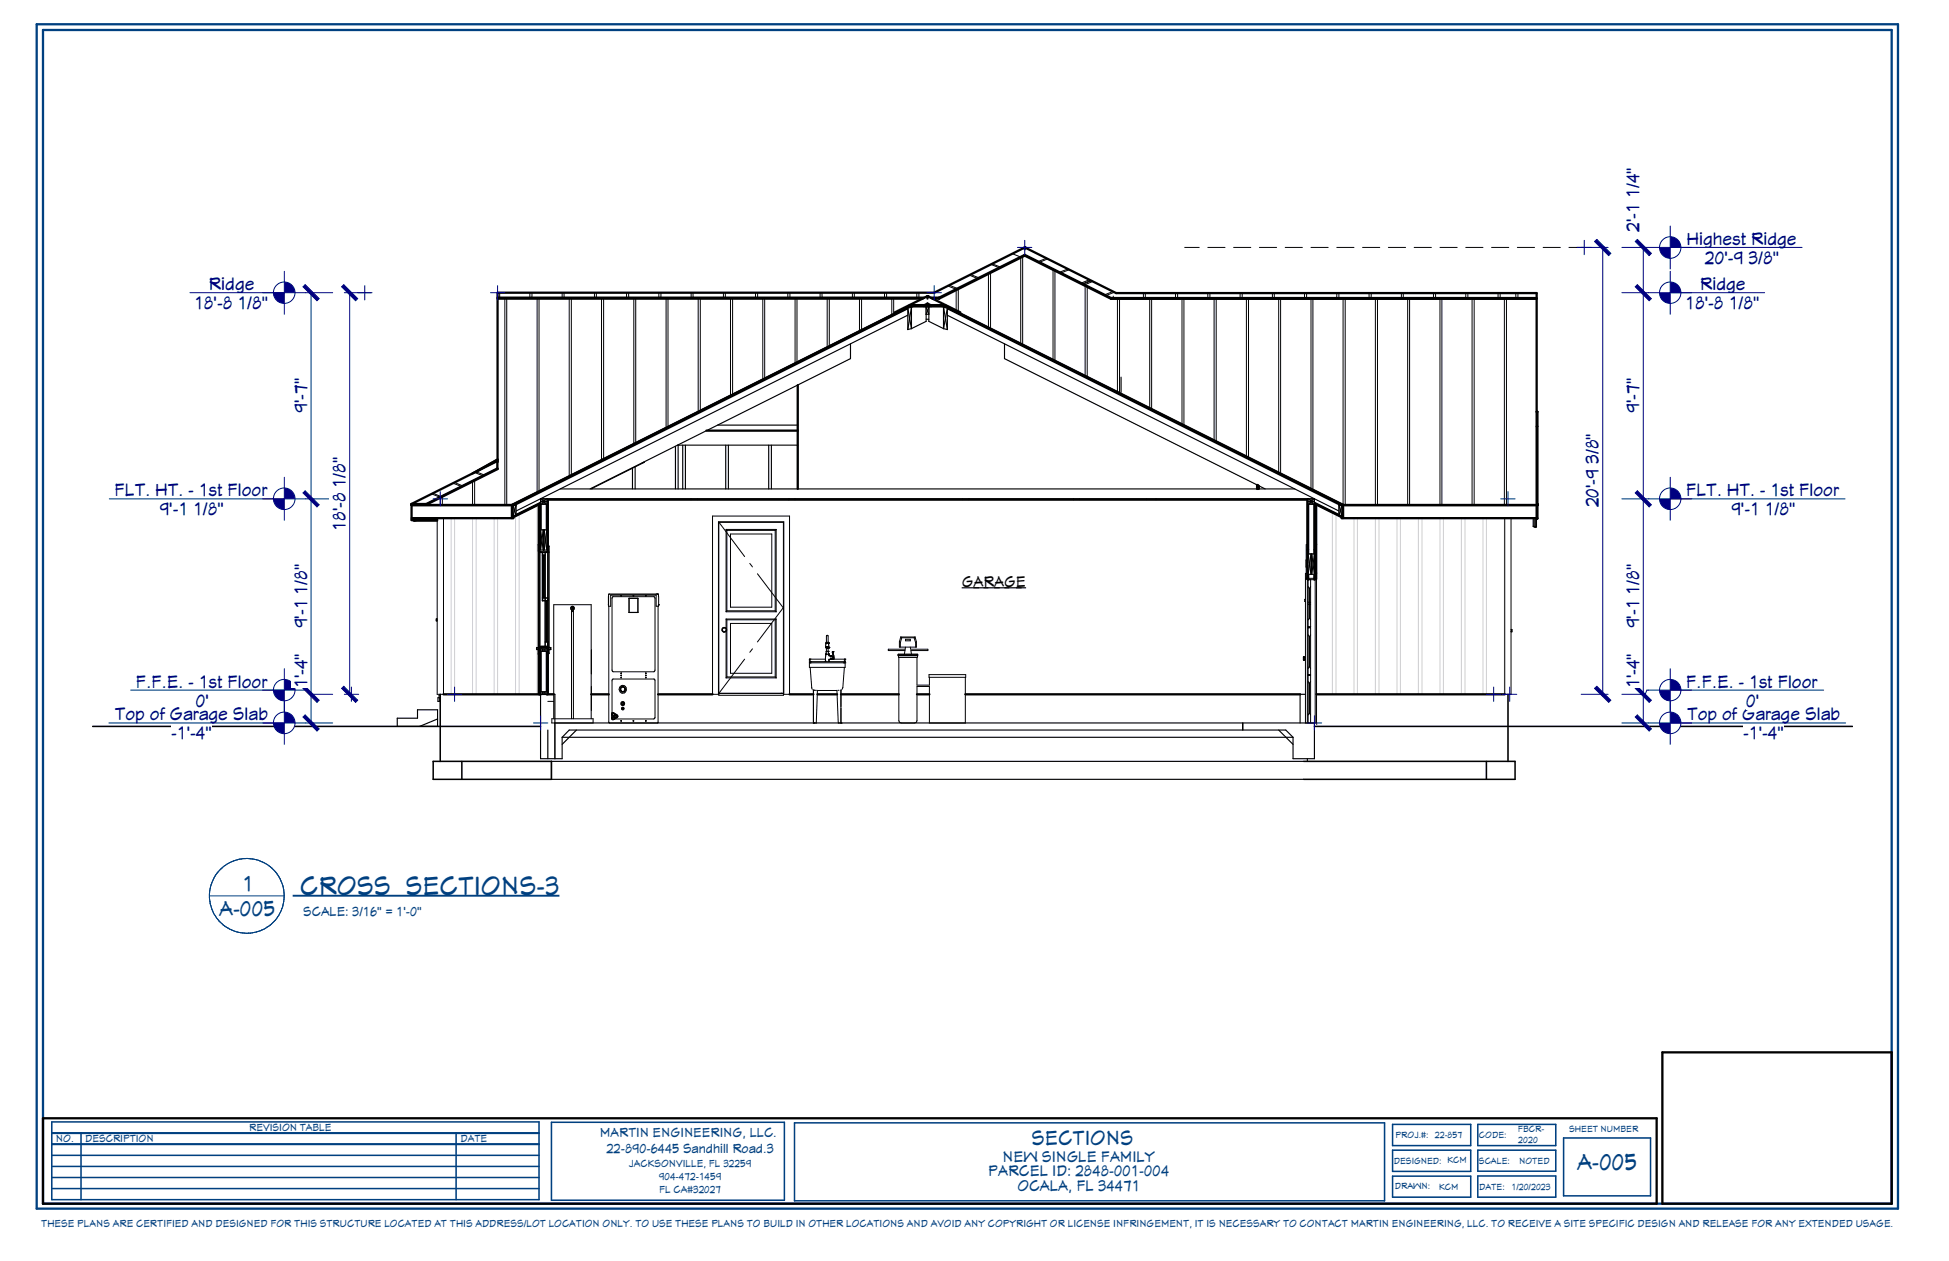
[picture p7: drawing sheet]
<svg xmlns="http://www.w3.org/2000/svg" width="432mm" height="279mm" viewBox="0 0 432 279" stroke-linecap="round" stroke-linejoin="round" font-family="sans-serif">
<defs><g id="words">
<text font-size="5.7" fill="#004080" x="66.4" y="198.3">CROSS SECTIONS-3</text>
<text font-size="5" fill="#004080" x="349.4" y="259.3">A-005</text>
<g font-size="4.7" fill="#fff">
<text x="53.6" y="197.5">1</text>
<text x="48.6" y="202.9">A-005</text>
</g>
<text font-size="4.4" fill="#004080" x="228.5" y="253.8">SECTIONS</text>
<g font-size="3.9" fill="#000080">
<text x="363.2" y="43.9" transform="rotate(-90 363.2 43.9)">1/4&quot;</text>
<text x="363.2" y="51.4" transform="rotate(-90 363.2 51.4)">2'-1</text>
<text x="373.6" y="54.3">Highest Ridge</text>
<text x="377.7" y="58.5">20'-9</text>
<text x="387.3" y="58.5">3/8&quot;</text>
<text x="46.2" y="64.3">Ridge</text>
<text x="376.6" y="64.3">Ridge</text>
<text x="43" y="68.5">18'-8</text>
<text x="52.6" y="68.5">1/8&quot;</text>
<text x="373.4" y="68.5">18'-8</text>
<text x="383" y="68.5">1/8&quot;</text>
<text x="68" y="91.5" transform="rotate(-90 68 91.5)">9'-7&quot;</text>
<text x="363.2" y="91.5" transform="rotate(-90 363.2 91.5)">9'-7&quot;</text>
<text x="354.2" y="102.8" transform="rotate(-90 354.2 102.8)">3/8&quot;</text>
<text x="25.3" y="110">FLT. HT. - 1st Floor</text>
<text x="76.6" y="108" transform="rotate(-90 76.6 108)">1/8&quot;</text>
<text x="354.2" y="112.4" transform="rotate(-90 354.2 112.4)">20'-9</text>
<text x="373.5" y="110">FLT. HT. - 1st Floor</text>
<text x="35.3" y="114.1">9'-1</text>
<text x="42.8" y="114.1">1/8&quot;</text>
<text x="76.6" y="117.6" transform="rotate(-90 76.6 117.6)">18'-8</text>
<text x="383.5" y="114.1">9'-1</text>
<text x="391" y="114.1">1/8&quot;</text>
<text x="68" y="131.8" transform="rotate(-90 68 131.8)">1/8&quot;</text>
<text x="363.2" y="131.8" transform="rotate(-90 363.2 131.8)">1/8&quot;</text>
<text x="68" y="139.2" transform="rotate(-90 68 139.2)">9'-1</text>
<text x="363.2" y="139.2" transform="rotate(-90 363.2 139.2)">9'-1</text>
<text x="30.1" y="152.4">F.F.E. - 1st Floor</text>
<text x="68" y="152.5" transform="rotate(-90 68 152.5)">1'-4&quot;</text>
<text x="363.2" y="152.5" transform="rotate(-90 363.2 152.5)">1'-4&quot;</text>
<text x="373.5" y="152.4">F.F.E. - 1st Floor</text>
<text x="25.4" y="159.6">Top of Garage Slab</text>
<text x="43.4" y="156.5">0'</text>
<text x="373.8" y="159.6">Top of Garage Slab</text>
<text x="386.8" y="156.5">0'</text>
<text x="37.9" y="163.8">-1'-4&quot;</text>
<text x="386.2" y="163.8">-1'-4&quot;</text>
</g>
<text font-size="3.3" x="213.1" y="130.1">GARAGE</text>
<g font-size="3.3" fill="#004080">
<text x="222.1" y="257.4">NEW SINGLE FAMILY</text>
<text x="218.9" y="260.6">PARCEL ID: 2848-001-004</text>
<text x="225.4" y="263.8">OCALA, FL 34471</text>
</g>
<g font-size="2.8" fill="#004080">
<text x="67.2" y="202.9">SCALE: 3/16&quot; = 1'-0&quot;</text>
<text x="132.9" y="251.9">MARTIN ENGINEERING, LLC.</text>
<text x="134.4" y="255.5">22-890-6445 Sandhill Road.3</text>
</g>
<g font-size="2.2" fill="#004080">
<text x="55.2" y="250.7">REVISION TABLE</text>
<text x="12.4" y="253.1">NO.</text>
<text x="18.9" y="253.1">DESCRIPTION</text>
<text x="102" y="253.1">DATE</text>
<text x="139.3" y="258.6">JACKSONVILLE, FL 32259</text>
<text x="146" y="261.4">904-472-1459</text>
<text x="146" y="264.2">FL CA#32027</text>
<text x="9.1" y="271.8">THESE PLANS ARE CERTIFIED AND DESIGNED FOR THIS STRUCTURE LOCATED AT THIS ADDRESS/LOT LOCATION ONLY. TO USE THESE PLANS TO BUILD IN OTHER LOCATIONS AND AVOID ANY COPYRIGHT OR LICENSE INFRINGEMENT, IT IS NECESSARY TO CONTACT MARTIN ENGINEERING, LLC. TO RECEIVE A SITE SPECIFIC DESIGN AND RELEASE FOR ANY EXTENDED USAGE.</text>
</g>
<g font-size="1.9" fill="#004080">
<text x="336.3" y="250.9">FBCR-</text>
<text x="347.6" y="250.8">SHEET NUMBER</text>
<text x="308.8" y="257.8">DESIGNED: KCM</text>
<text x="309.2" y="252.1">PROJ.#:</text>
<text x="317.9" y="252.1">22-857</text>
<text x="327.7" y="257.9">SCALE:</text>
<text x="327.7" y="252.2">CODE:</text>
<text x="336.4" y="253.4">2020</text>
<text x="336.5" y="258">NOTED</text>
<text x="309" y="263.5">DRAWN:</text>
<text x="318.9" y="263.7">KCM</text>
<text x="327.7" y="263.7">DATE:</text>
<text x="334.9" y="263.7">1/20/2023</text>
</g>
</g></defs>
<path d="M8.1 5.4h412.4v262.4h-412.4zM9.5 6.6h409.6v260.1h-409.6z" fill="none" stroke="#004080" stroke-width=".51"/>
<path d="M122.2 248.7h51.6v17.2h-51.6zM176 248.8h130.7v17.3h-130.7zM308.5 249.1h17.3v4.7h-17.3zM308.5 254.8h17.3v4.7h-17.3zM327.4 249.1h17.3v4.7h-17.3zM327.4 254.8h17.3v4.7h-17.3zM346.4 252.1h19.3v12.9h-19.3zM308.5 260.6h17.3v4.7h-17.3zM327.4 260.6h17.3v4.7h-17.3z" fill="none" stroke="#004080" stroke-width=".34"/>
<g fill="none" stroke="#000" stroke-width=".51">
<path d="M227 56.5l-18.9 9.5M227 56.6l-18.9 9.6M227 54.9l20.3 10h93.1v50M227 55.1v.1M227 56.5v.1M227 56.6l19.2 9.6M227 56.5l19.2 9.5M227.1 54.9l-20.1 10M110.2 66.2h94.2M110.2 66h94.6M201.5 68.1v-.3h8v.3M201.5 67.9h8"/>
<path d="M201.5 67.6h3.3M201.6 67.8l-88.2 44.1M202 67.9l-88.3 44.1M202 67.6l-88.6 44.3M205.5 67.4l-.8 .4 .1-.2M205.5 67.4l.8 .4-.1-.2M205.5 65.9v.3M205.5 67.3v.1M205.5 67.3l.7 .3M205.5 67.3l-.7 .3M205.5 65.6l-7.3 3.6M205.5 65.6h.1"/>
<path d="M205.5 65.6l7.3 3.6M206.2 67.6h3.3M206.2 66h1.9M206.6 66.2h1.5M206.9 64.9h-96.7v38.9M208.1 66v.2M209 67.9l88.3 44.1M209 67.6l88.6 44.3M209.3 67.8l88.3 44.1M246.2 66h94.2M246.2 66.2h94.2M246.2 66v.2"/>
<path d="M156.5 95.4h20.2M176.7 85.3v23M340.4 91.2h.2v23.7h-.2M340.4 91.3h.2M340.4 94.5h.2M91.1 111.7l.1 3.5h1l.8-.4M91.1 111.7h3.3M91.2 111.9h22.5M91.2 111.9h22.2M91.6 115.4h5.3M91.9 115.2v.2M92.4 115.1h4.5"/>
<path d="M92.8 114.8l-.8 .4M110.2 103.8v.1l-15.8 7.9v-.1M110.2 103.8l-15.8 7.9M110.2 102.3v-.1l-19.1 9.5M110.2 101.9l-4.7 2.6M110.2 101.8l-5.5 3.1M113.4 111.9v2.9M113.7 111.8v3h-22.5M113.7 114.4l6.1-3v.2l-6.1 3M119.6 111.8v10.3M121.4 110.7v11.4M278.5 107.4v.9"/>
<path d="M278.7 107.5v.8M278.9 107.7v.6M289.6 110.7v17.6M291.4 111.8v16.5M297.3 114.4l-6.1-3v.2l6.1 3M297.3 111.8v3h43.3M297.3 111.9h43.1M297.6 111.9v2.9M297.6 111.9h.1M297.6 111.9h42.8M340.6 111.9h.1M340.6 111.8h.1"/>
<path d="M340.6 111.6v.2M340.7 111.8l-.1 .1M119.4 122.1v-10.3h.4v10.3M119.4 120.7h.2M119.6 121.9h.2M121.2 122.1v-11.4h168.6v17.7M121.2 121.9h.2M289.6 128.1h.2M289.6 121.8h.2M291.2 128.1h.2M291.2 121.8h.2M291.4 127h.2"/>
<path d="M291.4 120.6h.2M291.6 128.3v-16.5h-.4v16.6M119.4 143.5v10.3M119.4 144.9h.2M119.6 143.5v10.3M119.6 143.7h.2M119.8 143.5v10.3h-21.5M121.2 143.5v10.3h1.5M121.2 143.7h.2M121.4 143.5v10.3M131 153.8h3.9M145.8 153.8h12.1"/>
<path d="M174.9 153.8h5.3M181.1 153.8h4.4M186.3 153.8h12.8M203.2 153.8h2.7M213.9 153.8h74.1M291.7 153.8h41.7M368.3 233.2h50.8v33.5h-50.8zM9.5 247.8h357.5v18.9h-357.5z"/>
</g>
<g fill="none" stroke="#cecece" stroke-width=".22">
<path d="M99.9 114.8v39M100.7 114.8v39M104.7 114.8v39M105.5 114.8v39M109.5 114.8v39M110.2 114.8v39M114.2 114.3v39.5M115 114v39.8M119 112v41.8M295.2 113.5v40.3M296 114v39.8M300 114.8v39"/>
<path d="M300.7 114.8v39M304.7 114.8v39M305.5 114.8v39M309.5 114.8v39M310.3 114.8v39M314.2 114.8v39M315 114.8v39M319 114.8v39M319.8 114.8v39M323.8 114.8v39M324.6 114.8v39M328.5 114.8v39"/>
<path d="M329.3 114.8v39M333.3 114.8v39"/>
</g>
<g fill="none" stroke="#000" stroke-width=".22">
<path d="M219.5 58.6l1.9 .7M219.8 58.5l1.9 .7M224.3 56.2l1.8 .7M224.6 56v.1M226.1 57.1v19.1M226.6 56.9v19.5M226.7 55l.3 .1 .3-.1M231.8 57.2l-1.8 .8M232.1 57.4l-1.8 .7M233.3 59.8v19.9M233.7 60v19.9M236.6 59.6l-1.9 .7"/>
<path d="M236.9 59.8l-1.9 .7M110.7 64.9v1.1M111.8 66.2v45.7M112.3 66.2v45.7M117.4 64.9v1.1M117.9 64.9v1.1M119 66.2v42.9M119.4 66.2v42.7M124.5 64.9v1.1M125 64.9v1.1M126.1 66.2v39.3M126.6 66.2v39.1"/>
<path d="M131.7 64.9v1.1M132.1 64.9v1.1M133.3 66.2v35.7M133.7 66.2v35.5M138.8 64.9v1.1M139.3 64.9v1.1M140.4 66.2v32.2M140.8 66.2v31.9M146 64.9v1.1M146.4 64.9v1.1M147.6 66.2v28.6M148 66.2v28.4"/>
<path d="M153.1 64.9v1.1M153.5 64.9v1.1M154.7 66.2v25M155.2 66.2v24.8M160.3 64.9v1.1M160.7 64.9v1.1M161.8 66.2v21.5M162.3 66.2v21.2M167.4 64.9v1.1M167.9 64.9v1.1M169 66.2v17.9M169.4 66.2v17.7"/>
<path d="M174.5 64.9v1.1M175 64.9v1.1M176.1 66.2v14.3M176.6 66.2v14.1M181.7 64.9v1.1M182.1 64.9v1.1M183.3 66.2v10.7M183.7 66.2v10.5M188.8 64.9v1.1M189.3 64.9v1.1M190.4 66.2v7.2M190.9 66.2v7"/>
<path d="M196 64.9v1.1M196.4 64.9v1.1M197.6 66.2v3.6M198 66.2v3.4M203.1 64.9v1.1M203.6 64.9v1.1M205.2 65.8l.3 .1 .3-.1M205.5 65.6h.1M205.5 67.4v.4M206 67.6v.2M210 63.4l1.8 .7M210.3 63.2l1.8 .7"/>
<path d="M211.8 64.3v4.7M212.3 64v5.2M214.8 61l1.8 .7M215.1 60.8l1.8 .8M219 60.7v11.9M219.5 60.5v12.3M240.4 63.4v19.9M240.9 63.6v19.9M241.3 62l-1.8 .7M241.6 62.1l-1.8 .8M241.8 62.2l-1.8 .7M242.1 62.4l-1.8 .7"/>
<path d="M246.5 64.6l-1.8 .7M246.6 65.6v.4M246.8 64.8l-1.8 .7M247.6 66.2v20.7M248 66.2v20.9M253.3 64.9v1.1M253.7 64.9v1.1M254.7 66.2v24.2M255.1 66.2v24.4M260.4 64.9v1.1M260.9 64.9v1.1M261.9 66.2v27.8"/>
<path d="M262.3 66.2v28M267.6 64.9v1.1M268.1 64.9v1.1M269 66.2v31.4M269.5 66.2v31.6M274.7 64.9v1.1M275.2 64.9v1.1M276.1 66.2v34.9M276.6 66.2v35.2M281.9 64.9v1.1M282.3 64.9v1.1M283.3 66.2v38.5"/>
<path d="M283.7 66.2v38.7M289 64.9v1.1M289.5 64.9v1.1M290.4 66.2v42.1M290.9 66.2v42.3M296.2 64.9v1.1M296.6 64.9v1.1M297.6 66.2v45.6M298 66.2v45.7M303.3 64.9v1.1M303.8 64.9v1.1M304.7 66.2v45.7"/>
<path d="M305.2 66.2v45.7M310.5 64.9v1.1M310.9 64.9v1.1M311.9 66.2v45.7M312.3 66.2v45.7M317.6 64.9v1.1M318.1 64.9v1.1M319 66.2v45.7M319.4 66.2v45.7M324.7 64.9v1.1M325.2 64.9v1.1M326.1 66.2v45.7"/>
<path d="M326.6 66.2v45.7M331.9 64.9v1.1M332.4 64.9v1.1M333.3 66.2v45.7M333.8 66.2v45.7M335.8 64.9v1.1M336.3 64.9v1.1M95.6 109.4l1.9 .8M95.9 109.3l1.8 .7M96.9 114.8v39h1.4v-39M97.5 110.3v1.6M98 110.1v1.8"/>
<path d="M100.4 107.1l1.8 .7M100.7 106.9l1.8 .8M104.7 106.7v5.2M105.2 104.7l1.8 .7M105.2 106.5v5.4M105.5 104.5l1.8 .7M109.9 102.3l.3 .1M110.2 103.2v.4M121.2 110.5h168.6v.2h-168.6zM159.3 115.7h14.3v38.4h-14.3zM159.3 115.7l5.7 7.6M160.9 117.3v18.3"/>
<path d="M160.9 117.3h11.1M160.9 117.3l.1 .2M161 117.5v17.8M161 117.5h10.7M161.8 118.3h9.2v16.2h-9.2zM171.7 117.5v17.8M172 117.3v18.3M172 117.3l-.3 .2M333.4 114.8v39h1.4v-39M126.6 135.1h.1a.38 .38 0 0 1-.2-.5 .38 .38 0 0 1 .5-.2 .42 .42 0 0 1-.1 .7h.1M126.6 135.1a.46 .46 0 0 1-.1-.4 .46 .46 0 0 1 .3-.4 .44 .44 0 0 1 .4 .4 .44 .44 0 0 1-.2 .4M126.6 135.1v24.2"/>
<path d="M126.7 134.7h.1M126.7 134.7h.2v.8h-.2zM126.8 134.7h.1M126.9 134.7h.1M127 135.1v24.2M134.8 133.9h.1M134.8 132.2h.1M134.8 134h.1M134.8 134.1h.1M134.9 131.7l10.9-.1 .1 .6v1.8M134.9 134.3v25.7l.1 .2 10.8-.1M134.9 131.7l-.1 2.6h.5v-2.5h10.1v2.5h.5v-.4"/>
<path d="M134.9 131.7h.1M135.7 132.2h9.2l.2 .2v16.1l-.1 .3h-9.3l-.1-.3v-15.9zM137.5 132l.2 .1zM139.4 132.6h1.9M140.3 132h.1zM141.3 132.5h-1.9v3.2h1.9M141.3 132.5v3.2M143 132h.2zM145.7 131.6h.1M145.8 134.3v25.8M145.9 134.1h.1M145.9 133.9h.1"/>
<path d="M160.9 137.2v2M160.9 139.9v10.3M160.9 135.6h11.1M160.9 137.2h11.1M160.9 137.2l.1 .1M161 139.4a.54 .54 0 0 0-.7-.4 .54 .54 0 0 0-.3 .8 .54 .54 0 0 0 .8 .1M161 139.7l-.2 .2M161 137.3v12.7M161 135.3l-.1 .3M161 135.3h10.7M161 137.3h10.7M161.8 138.1h9.2v11.1h-9.2z"/>
<path d="M166.1 124.8l.6 .8M167.8 127.1l5.7 7.6-5.7 7.5M171.7 135.3l.3 .3M171.7 137.3v12.7M172 137.2v13M172 137.2l-.3 .1M289.2 132.8h-.1v.5h.1M289.2 128.3h.4M289.4 128.3v-7.6h.2v39.5M289.4 124.1v1.5M289.6 127h-.4v33.2h2.5v-39.6h-.3v39.6M289.6 128.4h1.8"/>
<path d="M289.6 128.1h1.8M289.6 121.8h.2M289.8 130l.3 .3v6.7l-.3 .4M289.8 138.9l.1 .1-.1 .1M289.8 133.9h.3M289.8 133.4h.3M289.8 128.4v31.8M289.8 138.9l.1 .1M289.8 138.9h.6M289.8 139.1h.6M289.9 139h.1M289.9 139h.4"/>
<path d="M289.9 139l-.1 .1M290.2 133.9h.2M290.2 133.4h.2M290.3 139h.1M290.3 139l.1 .1M290.4 128.4v10.5M290.4 139.1l-.1 10.5M290.4 138.9v.2M290.4 130l-.2 .3v6.7l.2 .4M290.4 138.9l-.1 .1M291.2 121.8h.2M291.4 128.3h.3"/>
<path d="M291.4 127h.3M121.4 155.4h1.3M122.3 159.3h9.1v.9h-9.1zM122.7 159.3v-25.3h8.3v25.3M131 143.9v5.5M131 152.1v5.4M135.6 157.9v-7.1l.1-.3h9.3l.1 .3v8.1l-.1 .3-8.8 .1M135.6 158.5l.2 .2 .3-.2M135.6 158.5l.2 .1 .3-.1M135.6 157.9h.3l.8 .5a.31 .31 0 0 1 .2 .3 .31 .31 0 0 1-.2 .3l-.8 .5h-.3l-.1-.3zM135.8 158.1l-.2 .3v.1M135.8 158.1l-.2 .4"/>
<path d="M135.8 158.1h.1M135.8 158.9l-.1 .4h.4M135.9 158.1l.2 .4M135.9 158.1l.2 .1v.3M136.1 159.3v-.3l-.3-.2a.31 .31 0 0 0-.2 .3 .31 .31 0 0 0 .2 .3M136.1 158.9v.4M136.1 159.3l-.2 .1M136.2 158.5v.4M136.2 158.5h.5M136.2 158.9h.5M136.3 158.5h.2l.2 .2-.2 .2-.2-.1M136.3 158.5v.3"/>
<path d="M136.7 158.5l.1 .2-.1 .2M136.7 158.5l-.6-.4-.4-.1-.1 1.2 .1 .2h.2M136.7 158.9l-.8 .5M136.7 158.5v.4M137.5 152.9l.3 .3M137.6 150.1l.1 .1zM137.6 149.1l.1 .2zM137.6 149.6l.1 .1zM137.6 159.6l.1 .2zM137.6 152.4l-.1 .3 .3 .5M137.6 152.4l-.1 .5M137.8 155.9l.2 .2 .2-.1"/>
<path d="M137.8 153.2h.4M137.8 155.8l.2-.1 .2 .1M137.8 156.9l.2 .2M137.8 156.9v.2M137.9 156.8h.1M137.9 157.1h.1M138 156.8l-.2 .1M138 156.8v.3M138.1 156.9v.2M138.1 156.9h.1M138.1 157.1h.1M138.2 152.2l-.6 .2"/>
<path d="M138.2 152.2l.2 .3M138.2 155.8v.2M138.2 155.8l-.3-.2-.2 .3 .3 .3 .2-.2M138.4 152.5v.4M138.4 152.9l-.2 .3M140.3 159.6l.1 .2zM143 150.1l.2 .1zM143 149.1l.1 .2zM143 149.6l.1 .1zM143 159.6l.1 .2zM159.2 153.8v-38.2h14.5v38.2M159.3 153.8h-1.4v-39.5h17v39.5h-1.3"/>
<path d="M159.3 153.6h14.3M160.9 150.2h11.1M161 150h10.7M161 150l-.1 .2M165 146l-5.7 7.6M166.7 143.8l-.6 .7M171.7 150l.3 .2M173 153.6h.1M173.1 153.6h.1M179.3 146.9h.1M179.3 146h.1M179.5 146h.1"/>
<path d="M179.5 146.6h.1M179.5 147.9l.5 4.8M179.5 146.1v.5h7.6v-.5M179.5 146.7v.2M180.1 152.9l.1 7.3h.6l.3-7.2M180.2 152.9h.1M180.4 153h.2M180.7 153h.2M181.1 153h4.3M182.8 146.6h.1M182.9 146h-3.6v1.9h7.9v-1.9l-3.6 .1M182.9 143.5h.1"/>
<path d="M183 145h.1M183 144.9h.1M183 144.9h.6M183 143.4v.1M183 143.5h.1M183 142.5h.1M183 142.5h.5M183 143.5l.1 .1M183 143.4h.1M183 144.3h.1M183.1 143.5h.1M183.1 143.4h.1"/>
<path d="M183.1 142.5h.1M183.1 143.4v.9M183.1 143.6h.3M183.1 143.6h.1M183.2 143.4h.1M183.2 143.5h.1M183.2 143.6h.1M183.2 143.4l-.1 .1M183.3 143.4h.1M183.3 143.6h.1M183.3 143.5h.1M183.3 143.3v.1"/>
<path d="M183.3 143.5v.1M183.3 143.3l-.2 .1M183.3 143.3l.1 .1M183.3 143.4h-.1M183.3 143.4l.1 .2M183.4 143.4h.1M183.4 143.5h.1M183.4 143.6h.1M183.4 143.4l.1 .1h-.5M183.4 143.4v.2M183.5 143.4h.1M183.5 143.5h.1"/>
<path d="M183.5 142.5h.1M183.5 144.3h.1M183.5 143.4l.1 1.9M183.5 142.4h.1M183.5 143.4l-.5 .1M183.5 144.4l-.5-.1-.2 2.3M183.5 142.5v-1.6l-.2-.1-.2 .1-.2 2.6M183.5 142.5l.1 1-.2 .1M183.5 143.4v.1h-.5M183.6 145h.1M183.6 144.9h.1M183.6 143.5h.1"/>
<path d="M183.6 143.5l-.2 .1M183.6 145.3h.1M183.6 146.2l.1 .4M183.6 146.4h.1M183.6 146.1h.1M183.7 145.3l.8 .2M184.1 146h.1M184.1 145.4h.1M184.1 145.4v.6M184.4 144.4h.1M184.5 145.9h.1M184.5 145.5h.1"/>
<path d="M184.5 145.8h.1M184.5 145.5l.1 .5a2.09 2.09 0 0 0 0-1.6l-.2 .2 .2 .9M184.5 145.6h.1M184.6 146h.1M184.6 145.8h.1M184.6 144.4h.1M184.6 145.5v.3M184.6 145.8l-.4 .2M185.7 153h.2M186.4 152.9h-.1v7.3h-.6l-.3-7.2M187.1 146.6h.1M187.1 146h.1"/>
<path d="M187.1 147.9l-.4 4.4-.1 .4M187.1 146.7v.2h-7.7M187.2 146.9h.1M187.2 146h.1M199 145h4.3M199 145.2h4.3M199 145v.2M199 145.2l.1 .1M199.1 145.3h4.2M199.1 145.3v.4M199.1 145.7v14l.1 .2 .4 .3h3l.5-.3 .1-7.8h2.7v8.1h8v-10.1M199.1 145.7h4.1"/>
<path d="M199.6 141.1l-.3 1.1v1.2h3.7v-1.2l-.3-1.1M199.6 141.1l.2 .2M199.6 141.1h3.1M199.8 141.3l-.3 1.1v1M199.8 141.3h2.7M200.5 144.1l-.1 .8M200.6 141.6h1.1v.4h-1.1zM200.6 143.4v.4h-3.8v.3h3.7M201.7 143.4l.1 .4h3.8v.3h-3.8l.1 .8M202.5 141.3l.4 1.1v1M202.7 141.1l-.2 .2M203.2 145.7v6.1h2.7v-1.7"/>
<path d="M203.3 145.3l-.1 .4M203.3 145v.2M203.3 145.2v.1M205.8 149.5h8.2v.6h-8.2zM288.8 146.3h.3M288.8 145.5v.8M288.8 145.5h.3M289.1 145.5v.8M289.1 145.5l.1 .2M289.2 146.1l-.1 .2M289.8 151l.3 .4v6.6l-.3 .4M289.8 140.7l.3 .4v6.6l-.3 .4"/>
<path d="M289.9 149.6h-.1h.6M289.9 149.5v.1M289.9 149.5h.4M290.3 149.6h.1M290.3 149.5v.1M290.4 151l-.3 .4v6.6l.3 .4M290.4 149.6v10.5h-.6M290.4 140.7l-.3 .4v6.6l.3 .4M290.4 149.5h-.5M290.4 149.5h-.1M145.8 160.1h.1M180.3 160.2h.1"/>
<path d="M186.3 160.2h.1M291.7 160.1v.4"/>
<circle cx="160.5" cy="139.6" r=".42"/>
<circle cx="137.9" cy="152.8" r=".83"/>
<circle cx="138" cy="155.9" r=".43"/>
<circle cx="138" cy="157" r=".27"/>
<circle cx="138" cy="152.7" r=".59"/>
</g>
<g fill="none" stroke="#000" stroke-width=".25">
<path d="M188.4 76.2v3.3l-57.7 28.8M201.5 68.1l-87.2 43.6v2.5h-.6v-2.2h.6M201.9 69.4l-87.6 43.8M201.9 68.1l-.8 .2M202.4 67.9l-.5 .2M205.2 67.9v3.3l-3.3 1.6v-4.7M205.2 68.1h.6M205.2 70.7h.6M205.8 67.9v3.3l3.2 1.6v-4.7M208.6 67.9l.4 .2M209 68.1l.9 .2M209 69.4l87.7 43.8"/>
<path d="M209.5 68.1l87.2 43.6v2.6M222.5 76.2v3.3l57.8 28.8M149.6 98.9v9.4M150.1 98.6h26.6M150.2 98.6v9.7M151.3 98.6v9.7M151.8 98.6v9.7M159 94.2h17.7M160.8 98.6v9.7M161.4 98.6v9.7M170.3 98.6v9.7M170.9 98.6v9.7"/>
<path d="M248.4 83.6v3.4M114.3 111.8l-.4 .2v2.4M118.4 112.1l-4.7 2.3h.2M119.5 111.7h1.9M119.8 117.4h1.4M119.8 111.1h1.6M120 110.5v.9l-6.1 3M120.4 117.4v4.5M120.4 110.5v1.2M120.6 117.4v4.5M121.2 110.5v11.6M124.1 108.3h162.8"/>
<path d="M131.2 108.2v.1M140.1 103.8v4.5M140.7 103.5v4.8M142.7 102.4l-.4 .1M142.7 102.4l-11.8 5.9M142.7 102.3v.1M153.1 110.5v.2M154.5 110.5v.2M174.8 110.5v.2M176.1 110.5v.2M213.2 110.5v.2M214.6 110.5v.2"/>
<path d="M237.8 110.5v.2M239.2 110.5v.2M253.9 110.5v.2M256.1 110.5v.2M289.6 111.7h1.9M289.6 111.1h1.6M289.8 110.5v17.6M290.6 110.5v1.2M291 110.5v.9l6.1 3M296.7 111.8l.4 .2v2.4M296.7 112h.6v2.2h-.6M297.1 114.3l.2 .1h-.2"/>
<path d="M339.7 116.6h.2M339.7 114.8v1.8M339.7 116.6l.2 .1M339.9 114.8v2l.2 .1v-2.1M340.1 116.6l.3 .2M340.1 116.8h.3M340.4 114.8v2M119.8 122.1v-11.6h171.4v17.6M119.8 121.9h1.4M289.8 127.3h1.4M289.8 122.8h1.4M290.4 122.8v4.5"/>
<path d="M290.6 122.8v4.5M88 159.1h4.5v-1.8h4.4v3.7h-8.9zM96.9 159.3l-3.9 1.7M97.4 154.6v.8M97.5 153.8v.2M97.5 154.6h-.5v.8h.5M97.5 154h-.2v.6M119.6 153.8h3.3v6.4h168.3v7.9h-4.7v-4.7M119.6 153.2h1.8M119.8 143.5v24.6h4.7v-4.7M119.8 144.3h1.4M119.8 143.7h1.4"/>
<path d="M120.4 153.2v.6M121.2 143.5v10.3M289.2 153.8h-1.2v6.4M121.4 161.8v6.3M124.5 163.4l1.6-1.6h158.8l1.6 1.6M124.5 163.4h162M127.7 161.8l-3.2 3.1M283.3 161.8l3.2 3.1M288.8 168.7h-166.6v4h166.6M289.6 168.1v.6"/>
</g>
<g fill="none" stroke="#000" stroke-width=".34">
<path d="M96.9 137.2h-.2v.3h.2M119.3 122.1h2.1M119.6 122.4h1.8M120.2 122.4v10.7l.9 .1M120.2 123l.3 .1M120.5 132.4l.9 .1M120.5 123.1v9.3M120.5 132.4l-.3 .1M120.8 123l-.3 .1M120.8 122.4v20.8M121.1 133.2v9M121.4 133.1l-.3 .1"/>
<path d="M121.4 122.3h.2M334.8 139.5h.1v.5h-.1M97.5 153.8v14.9M119.3 143.5v-22.8h.3v24.2h-.3v-1M119.6 153.8h1.8M119.6 143.2h1.8M119.6 143.9h-.7v-.4h3.1v.4h-.6M121.1 142.2h.3M121.1 142.2h-.3M121.4 143.5v-22.5h.2v22.5M121.6 143.9v.9h-.2M334.1 153.8v14.9"/>
<path d="M20.5 161h99.3M96 168.7h26.2v4h-26.2zM102.3 168.7v4M122.9 160.2v7.9M275.3 160.2v1.6M288.8 168.7h46.9v4h-46.9M291.2 161h119.2M329.3 168.7v4"/>
</g>
<g fill="#000">
<circle cx="227" cy="54.9" r=".25"/>
<circle cx="205.5" cy="65.6" r=".25"/>
</g>
<path d="M120.6 117.4h.6v4.5h-.6z" fill-rule="evenodd" fill="#fff"/>
<path d="M120.6 117.4l.6 4.5M120.6 117.4v4.5M120.6 117.4h.6M121.2 117.4l-.6 4.5M121.2 117.4v4.5M120.6 121.9h.6" fill="none" stroke="#000" stroke-width=".25"/>
<path d="M119.8 110.5h1.4v.6h-1.4z" fill-rule="evenodd" fill="#fff"/>
<path d="M119.8 110.5l1.4 .6M119.8 110.5v.6M119.8 110.5h1.4M119.8 111.1h1.4M121.2 110.5l-1.4 .6M121.2 110.5v.6" fill="none" stroke="#000" stroke-width=".25"/>
<path d="M296.7 112h.6v2.2h-.6z" fill-rule="evenodd" fill="#fff"/>
<path d="M296.7 112l.6 2.2M296.7 114.2h.6M296.7 112v2.2M296.7 112h.6M297.3 112l-.6 2.2M297.3 112v2.2" fill="none" stroke="#000" stroke-width=".25"/>
<path d="M119.8 117.4h.6v4.5h-.6z" fill-rule="evenodd" fill="#fff"/>
<path d="M119.8 117.4l.6 4.5M119.8 117.4v4.5M119.8 117.4h.6M120.4 117.4l-.6 4.5M120.4 117.4v4.5M119.8 121.9h.6" fill="none" stroke="#000" stroke-width=".25"/>
<path d="M119.8 153.2h1.4v.6h-1.4z" fill-rule="evenodd" fill="#fff"/>
<path d="M119.8 153.2l1.4 .6M119.8 153.2v.6M119.8 153.2h1.4M119.8 153.8h1.4M121.2 153.2l-1.4 .6M121.2 153.2v.6" fill="none" stroke="#000" stroke-width=".25"/>
<path d="M113.7 112h.6v2.2h-.6z" fill-rule="evenodd" fill="#fff"/>
<path d="M113.7 112l.6 2.2M113.7 114.2h.6M113.7 112v2.2M113.7 112h.6M114.3 112l-.6 2.2M114.3 112v2.2" fill="none" stroke="#000" stroke-width=".25"/>
<path d="M289.8 122.8h.6v4.5h-.6z" fill-rule="evenodd" fill="#fff"/>
<path d="M289.8 122.8l.6 4.5M289.8 122.8v4.5M289.8 122.8h.6M289.8 127.3h.6M290.4 122.8l-.6 4.5M290.4 122.8v4.5" fill="none" stroke="#000" stroke-width=".25"/>
<path d="M119.8 111.1h1.4v.6h-1.4z" fill-rule="evenodd" fill="#fff"/>
<path d="M119.8 111.1l1.4 .6M119.8 111.1v.6M119.8 111.1h1.4M119.8 111.7h1.4M121.2 111.1l-1.4 .6M121.2 111.1v.6" fill="none" stroke="#000" stroke-width=".25"/>
<path d="M205.2 68.1h.6v1.5h-.6z" fill-rule="evenodd" fill="#fff"/>
<path d="M205.2 68.1l.6 1.5M205.2 69.6h.6M205.2 68.1v1.5M205.2 68.1h.6M205.8 68.1l-.6 1.5M205.8 68.1v1.5" fill="none" stroke="#000" stroke-width=".25"/>
<path d="M290.6 122.8h.6v4.5h-.6z" fill-rule="evenodd" fill="#fff"/>
<path d="M290.6 122.8l.6 4.5M290.6 122.8v4.5M290.6 122.8h.6M290.6 127.3h.6M291.2 122.8l-.6 4.5M291.2 122.8v4.5" fill="none" stroke="#000" stroke-width=".25"/>
<path d="M119.8 143.7h1.4v.6h-1.4z" fill-rule="evenodd" fill="#fff"/>
<path d="M119.8 143.7l1.4 .6M119.8 143.7v.6M119.8 143.7h1.4M119.8 144.3h1.4M121.2 143.7l-1.4 .6M121.2 143.7v.6" fill="none" stroke="#000" stroke-width=".25"/>
<path d="M209 68.1l.9 .2v4.7l-.9-.2z" fill-rule="evenodd" fill="#fff"/>
<path d="M209 68.1l.9 4.9M209 72.8l.9 .2M209 68.1v4.7M209 68.1l.9 .2M209.9 68.3l-.9 4.5M209.9 68.3v4.7" fill="none" stroke="#000" stroke-width=".25"/>
<path d="M289.8 110.5h1.4v.6h-1.4z" fill-rule="evenodd" fill="#fff"/>
<path d="M289.8 110.5l1.4 .6M289.8 110.5v.6M289.8 110.5h1.4M289.8 111.1h1.4M291.2 110.5l-1.4 .6M291.2 110.5v.6" fill="none" stroke="#000" stroke-width=".25"/>
<path d="M201.1 68.3l.8-.2v4.7l-.8 .2z" fill-rule="evenodd" fill="#fff"/>
<path d="M201.1 68.3l.8 4.5M201.1 68.3v4.7M201.9 68.1l-.8 4.9M201.9 68.1v4.7M201.9 72.8l-.8 .2M201.9 68.1l-.8 .2" fill="none" stroke="#000" stroke-width=".25"/>
<path d="M289.8 111.1h1.4v.6h-1.4z" fill-rule="evenodd" fill="#fff"/>
<path d="M289.8 111.1l1.4 .6M289.8 111.1v.6M289.8 111.1h1.4M289.8 111.7h1.4M291.2 111.1l-1.4 .6M291.2 111.1v.6" fill="none" stroke="#000" stroke-width=".25"/>
<g fill="none" stroke="#000" stroke-width=".22">
<path d="M262.5 54.8h3.2M267.6 54.8h3.8M273.3 54.8h3.8M279 54.8h3.8M284.7 54.8h3.8M290.4 54.8h3.9M296.2 54.8h3.8M301.9 54.8h3.8M307.6 54.8h3.8M313.3 54.8h3.8M319 54.8h3.8M324.7 54.8h3.8"/>
<path d="M330.5 54.8h3.8M336.2 54.8h3.8M341.9 54.8h3.8M347.6 54.8h3.4"/>
</g>
<path d="M67.7 160.2h6" fill="none" stroke="#000080" stroke-width=".22"/>
<g fill="#fff">
<path d="M25.4 156h34v4.4h-34z" fill-rule="evenodd"/>
<path d="M37.9 160.1h9v4.4h-9z" fill-rule="evenodd"/>
</g>
<g fill="#000080">
<path d="M63 157.8a2.46 2.46 0 0 1 2.4 2.4h-2.4z" fill-rule="evenodd"/>
<path d="M60.6 160.2h2.4v2.4a2.38 2.38 0 0 1-2.4-2.4z" fill-rule="evenodd"/>
</g>
<g fill="#fff">
<path d="M61.3 158.5l1.1-.6 .6-.1v2.4h-2.4l.1-.6z" fill-rule="evenodd"/>
<path d="M63 160.2h2.4a2.38 2.38 0 0 1-2.4 2.4z" fill-rule="evenodd"/>
</g>
<g fill="none" stroke="#000080" stroke-width=".22">
<path d="M63 155.4v9.5M24.1 160.2h43.6"/>
<circle cx="63" cy="160.2" r="2.39"/>
</g>
<path d="M67.1 158.9l.5-.5 3.1 3.1-.5 .5z" fill-rule="evenodd" fill="#000080"/>
<path d="M67.1 158.9l.5-.5 3.1 3.1-.5 .5zM67.7 152.9h.4l.4 .9h5.2" fill="none" stroke="#000080" stroke-width=".22"/>
<g fill="#fff">
<path d="M30.1 148.7h29.1v4.4h-29.1z" fill-rule="evenodd"/>
<path d="M43.4 152.9h2.9v4.4h-2.9z" fill-rule="evenodd"/>
</g>
<g fill="#000080">
<path d="M63 150.5a2.38 2.38 0 0 1 2.4 2.4h-2.4z" fill-rule="evenodd"/>
<path d="M60.6 152.9h2.4v2.4a2.38 2.38 0 0 1-2.4-2.4z" fill-rule="evenodd"/>
</g>
<g fill="#fff">
<path d="M61.3 151.2l.5-.4 1.2-.3v2.4h-2.4l.1-.6z" fill-rule="evenodd"/>
<path d="M63 152.9h2.4a2.38 2.38 0 0 1-2.4 2.4z" fill-rule="evenodd"/>
</g>
<g fill="none" stroke="#000080" stroke-width=".22">
<path d="M29 152.9h38.7M63 148.2v9.5"/>
<circle cx="63" cy="152.9" r="2.38"/>
</g>
<path d="M67.1 152.5l.5-.4 3.1 3.1-.5 .4z" fill-rule="evenodd" fill="#000080"/>
<path d="M67.1 152.5l.5-.4 3.1 3.1-.5 .4z" fill="none" stroke="#000080" stroke-width=".22"/>
<path d="M64.4 144.7h4.4v7.8h-4.4z" fill-rule="evenodd" fill="#fff"/>
<path d="M67.7 110.5h6M68.9 153.8v6.4" fill="none" stroke="#000080" stroke-width=".22"/>
<g fill="#fff">
<path d="M25.3 106.3h33.9v4.4h-33.9z" fill-rule="evenodd"/>
<path d="M35.3 110.5h14.3v4.4h-14.3z" fill-rule="evenodd"/>
</g>
<g fill="#000080">
<path d="M63 108.1a2.46 2.46 0 0 1 2.4 2.4h-2.4z" fill-rule="evenodd"/>
<path d="M60.6 110.5h2.4v2.4a2.46 2.46 0 0 1-2.4-2.4z" fill-rule="evenodd"/>
</g>
<g fill="#fff">
<path d="M61.3 108.8l1.1-.6 .6-.1v2.4h-2.4l.1-.6z" fill-rule="evenodd"/>
<path d="M63 110.5h2.4a2.46 2.46 0 0 1-2.4 2.4z" fill-rule="evenodd"/>
</g>
<g fill="none" stroke="#000080" stroke-width=".22">
<path d="M24.2 110.5h43.5M63 105.7v9.6"/>
<circle cx="63" cy="110.5" r="2.39"/>
</g>
<path d="M67.1 109.2l.5-.4 3.1 3-.5 .5z" fill-rule="evenodd" fill="#000080"/>
<path d="M67.1 109.2l.5-.4 3.1 3-.5 .5z" fill="none" stroke="#000080" stroke-width=".22"/>
<path d="M64.4 125h4.4v14.2h-4.4z" fill-rule="evenodd" fill="#fff"/>
<path d="M67.7 64.9h6M68.9 110.5v43.3" fill="none" stroke="#000080" stroke-width=".22"/>
<g fill="#fff">
<path d="M46.2 60.7h10.2v4.4h-10.2z" fill-rule="evenodd"/>
<path d="M43 64.9h16.4v4.4h-16.4z" fill-rule="evenodd"/>
</g>
<g fill="#000080">
<path d="M63 62.5a2.38 2.38 0 0 1 2.4 2.4h-2.4z" fill-rule="evenodd"/>
<path d="M60.6 64.9h2.4v2.3a2.38 2.38 0 0 1-2.4-2.3z" fill-rule="evenodd"/>
</g>
<g fill="#fff">
<path d="M61.3 63.2l.5-.4 1.2-.3v2.4h-2.4l.1-.6z" fill-rule="evenodd"/>
<path d="M63 64.9h2.4a2.38 2.38 0 0 1-2.4 2.3z" fill-rule="evenodd"/>
</g>
<g fill="none" stroke="#000080" stroke-width=".22">
<path d="M42.1 64.9h25.6M63 60.1v9.5"/>
<circle cx="63" cy="64.9" r="2.38"/>
</g>
<path d="M67.1 63.5l.5-.4 3.1 3.1-.5 .4z" fill-rule="evenodd" fill="#000080"/>
<path d="M67.1 63.5l.5-.4 3.1 3.1-.5 .4z" fill="none" stroke="#000080" stroke-width=".22"/>
<path d="M64.4 83.8h4.4v7.7h-4.4z" fill-rule="evenodd" fill="#fff"/>
<path d="M68.9 64.9v45.6M359.3 160.2h6" fill="none" stroke="#000080" stroke-width=".22"/>
<g fill="#fff">
<path d="M373.8 156h33.9v4.4h-33.9z" fill-rule="evenodd"/>
<path d="M386.2 160.1h9v4.4h-9z" fill-rule="evenodd"/>
</g>
<g fill="#000080">
<path d="M370 157.8a2.38 2.38 0 0 1 2.4 2.4h-2.4z" fill-rule="evenodd"/>
<path d="M367.7 160.2h2.3v2.4a2.31 2.31 0 0 1-2.3-2.4z" fill-rule="evenodd"/>
</g>
<g fill="#fff">
<path d="M368.3 158.5l1.1-.6 .6-.1v2.4h-2.3l.3-1.2z" fill-rule="evenodd"/>
<path d="M370 160.2h2.4a2.31 2.31 0 0 1-2.4 2.4z" fill-rule="evenodd"/>
</g>
<g fill="none" stroke="#000080" stroke-width=".22">
<path d="M370 155.4v9.5M365.3 160.2h43.6"/>
<circle cx="370" cy="160.2" r="2.38"/>
</g>
<path d="M362.3 158.9l.5-.5 3 3.1-.4 .5z" fill-rule="evenodd" fill="#000080"/>
<path d="M362.3 158.9l.5-.5 3 3.1-.4 .5zM365.3 152.9h-.4l-.4 .9h-5.2" fill="none" stroke="#000080" stroke-width=".22"/>
<g fill="#fff">
<path d="M373.5 148.7h29.1v4.4h-29.1z" fill-rule="evenodd"/>
<path d="M386.8 152.9h3v4.4h-3z" fill-rule="evenodd"/>
</g>
<g fill="#000080">
<path d="M370 150.5a2.31 2.31 0 0 1 2.4 2.4h-2.4z" fill-rule="evenodd"/>
<path d="M367.7 152.9h2.3v2.4a2.31 2.31 0 0 1-2.3-2.4z" fill-rule="evenodd"/>
</g>
<g fill="#fff">
<path d="M368.3 151.2l.6-.4 1.1-.3v2.4h-2.3l.3-1.2z" fill-rule="evenodd"/>
<path d="M370 152.9h2.4a2.31 2.31 0 0 1-2.4 2.4z" fill-rule="evenodd"/>
</g>
<g fill="none" stroke="#000080" stroke-width=".22">
<path d="M365.3 152.9h38.7M370 148.2v9.5"/>
<circle cx="370" cy="152.9" r="2.37"/>
</g>
<path d="M362.3 152.5l.5-.4 3 3.1-.4 .4z" fill-rule="evenodd" fill="#000080"/>
<path d="M362.3 152.5l.5-.4 3 3.1-.4 .4z" fill="none" stroke="#000080" stroke-width=".22"/>
<path d="M359.5 144.7h4.4v7.8h-4.4z" fill-rule="evenodd" fill="#fff"/>
<path d="M359.3 110.5h6M364.1 153.8v6.4" fill="none" stroke="#000080" stroke-width=".22"/>
<g fill="#fff">
<path d="M373.5 106.3h33.9v4.4h-33.9z" fill-rule="evenodd"/>
<path d="M383.5 110.5h14.3v4.4h-14.3z" fill-rule="evenodd"/>
</g>
<g fill="#000080">
<path d="M370 108.1a2.38 2.38 0 0 1 2.4 2.4h-2.4z" fill-rule="evenodd"/>
<path d="M367.7 110.5h2.3v2.4a2.38 2.38 0 0 1-2.3-2.4z" fill-rule="evenodd"/>
</g>
<g fill="#fff">
<path d="M368.3 108.8l1.1-.6 .6-.1v2.4h-2.3l.3-1.2z" fill-rule="evenodd"/>
<path d="M370 110.5h2.4a2.38 2.38 0 0 1-2.4 2.4z" fill-rule="evenodd"/>
</g>
<g fill="none" stroke="#000080" stroke-width=".22">
<path d="M365.3 110.5h43.5M370 105.7v9.6"/>
<circle cx="370" cy="110.5" r="2.38"/>
</g>
<path d="M362.8 108.8l3 3-.4 .5-3.1-3.1z" fill-rule="evenodd" fill="#000080"/>
<path d="M362.8 108.8l3 3-.4 .5-3.1-3.1z" fill="none" stroke="#000080" stroke-width=".22"/>
<path d="M359.5 125h4.4v14.2h-4.4z" fill-rule="evenodd" fill="#fff"/>
<path d="M359.3 64.9h6M364.1 110.5v43.3" fill="none" stroke="#000080" stroke-width=".22"/>
<g fill="#fff">
<path d="M376.6 60.7h10.2v4.4h-10.2z" fill-rule="evenodd"/>
<path d="M373.4 64.9h16.4v4.4h-16.4z" fill-rule="evenodd"/>
</g>
<g fill="#000080">
<path d="M370 62.5a2.31 2.31 0 0 1 2.4 2.4h-2.4z" fill-rule="evenodd"/>
<path d="M367.7 64.9h2.3v2.3a2.31 2.31 0 0 1-2.3-2.3z" fill-rule="evenodd"/>
</g>
<g fill="#fff">
<path d="M368.3 63.2l.6-.4 1.1-.3v2.4h-2.3l.3-1.2z" fill-rule="evenodd"/>
<path d="M370 64.9h2.4a2.31 2.31 0 0 1-2.4 2.3z" fill-rule="evenodd"/>
</g>
<g fill="none" stroke="#000080" stroke-width=".22">
<path d="M365.3 64.9h25.6M370 60.1v9.5"/>
<circle cx="370" cy="64.9" r="2.37"/>
</g>
<path d="M362.3 63.5l.5-.4 3 3.1-.4 .4z" fill-rule="evenodd" fill="#000080"/>
<path d="M362.3 63.5l.5-.4 3 3.1-.4 .4z" fill="none" stroke="#000080" stroke-width=".22"/>
<path d="M359.5 83.8h4.4v7.7h-4.4z" fill-rule="evenodd" fill="#fff"/>
<path d="M359.3 54.8h6M364.1 64.9v45.6" fill="none" stroke="#000080" stroke-width=".22"/>
<g fill="#fff">
<path d="M373.6 50.6h24.5v4.4h-24.5z" fill-rule="evenodd"/>
<path d="M377.7 54.8h16.5v4.4h-16.5z" fill-rule="evenodd"/>
</g>
<g fill="#000080">
<path d="M370 52.5a2.38 2.38 0 0 1 2.4 2.3h-2.4z" fill-rule="evenodd"/>
<path d="M367.7 54.8h2.3v2.4a2.38 2.38 0 0 1-2.3-2.4z" fill-rule="evenodd"/>
</g>
<g fill="#fff">
<path d="M368.3 53.2l1.1-.7h.6v2.3h-2.3l.3-1.2z" fill-rule="evenodd"/>
<path d="M370 54.8h2.4a2.38 2.38 0 0 1-2.4 2.4z" fill-rule="evenodd"/>
</g>
<g fill="none" stroke="#000080" stroke-width=".22">
<path d="M365.3 54.8h33.9M370 50.1v9.5"/>
<circle cx="370" cy="54.8" r="2.38"/>
</g>
<path d="M362.8 53l3 3.1-.4 .5-3.1-3.1z" fill-rule="evenodd" fill="#000080"/>
<path d="M362.8 53l3 3.1-.4 .5-3.1-3.1z" fill="none" stroke="#000080" stroke-width=".22"/>
<path d="M359.5 37.1h4.4v14.3h-4.4z" fill-rule="evenodd" fill="#fff"/>
<path d="M364.1 54.8v10.1M76.3 64.9h5.9" fill="none" stroke="#000080" stroke-width=".22"/>
<path d="M75.7 63.5l.5-.4 3 3.1-.4 .4z" fill-rule="evenodd" fill="#000080"/>
<path d="M75.7 63.5l.5-.4 3 3.1-.4 .4z" fill="none" stroke="#000080" stroke-width=".22"/>
<path d="M75.7 152.5l.5-.4 3 3.1-.4 .4z" fill-rule="evenodd" fill="#000080"/>
<path d="M75.7 152.5l.5-.4 3 3.1-.4 .4z" fill="none" stroke="#000080" stroke-width=".22"/>
<path d="M72.9 101.2h4.4v16.4h-4.4z" fill-rule="evenodd" fill="#fff"/>
<path d="M350.3 54.8h6M77.5 64.9v88.9" fill="none" stroke="#000080" stroke-width=".22"/>
<path d="M353.3 53.5l.5-.5 3.1 3.1-.5 .5z" fill-rule="evenodd" fill="#000080"/>
<path d="M353.3 53.5l.5-.5 3.1 3.1-.5 .5zM350.3 153.8h6" fill="none" stroke="#000080" stroke-width=".22"/>
<path d="M353.3 152.5l.5-.4 3.1 3.1-.5 .4z" fill-rule="evenodd" fill="#000080"/>
<path d="M353.3 152.5l.5-.4 3.1 3.1-.5 .4z" fill="none" stroke="#000080" stroke-width=".22"/>
<path d="M350.5 96h4.4v16.4h-4.4z" fill-rule="evenodd" fill="#fff"/>
<g fill="none" stroke="#000080" stroke-width=".22">
<path d="M225.4 54.8h3.2M227 53.3v3.1M349.4 54.8h3.2M351 53.3v3.1M355.1 54.8v99M79.2 64.9h3.2M80.8 63.3v3.2M108.7 64.9h3.1M110.2 63.3v3.2M205.4 64.9h3.2M207 63.3v3.2M96 110.5h3.1"/>
<path d="M97.5 108.9v3.2M332.5 110.5h3.2M334.1 108.9v3.2M76.3 153.8h3.2M77.9 152.2v3.2M99.1 153.8h3.2M100.7 152.2v3.2M119.8 158.6v3.2M291.2 158.6v3.2M329.3 153.8h3.2M330.9 152.2v3.2M332.9 153.8h3.1"/>
<path d="M334.5 152.2v3.2M118.2 160.2h3.2M289.6 160.2h3.2"/>
</g>
<path d="M213.1 130.2h14.2" fill="none" stroke="#000" stroke-width=".25"/>
<path d="M11.5 248.6h107.9v17.2h-107.9zM11.5 251h107.9M11.5 251.1h107.9M11.5 253.4h107.9M11.5 253.6h107.9M11.5 256h107.9M11.5 258.4h107.9M17.9 251v14.8M101 251v14.8M11.5 260.9h107.9M11.5 263.4h107.9" fill="none" stroke="#004080" stroke-width=".34"/>
<g fill="#fff">
<path d="M53.5 206.7l.6 .1z"/>
<path d="M52.8 206.5l.7 .2z"/>
<path d="M52.5 206.5l1 .2z"/>
<path d="M51.8 206.3l.7 .2z"/>
<path d="M51.8 206.3l1.7 .4z"/>
<path d="M51.2 206l2.3 .7-1.7-.4z"/>
<path d="M51.2 206l.6 .3z"/>
<path d="M50.6 205.7l.6 .3z"/>
<path d="M50 205.4l4.1 1.4-2.9-.8z"/>
<path d="M50 205.4l.6 .3z"/>
<path d="M49.7 205.1l4.8 1.7z"/>
<path d="M48.7 204.3l.5 .4z"/>
<path d="M48.7 204.3l.8 .6z"/>
<path d="M48.1 203.5l.4 .5z"/>
<path d="M48.1 203.5l.6 .8z"/>
<path d="M47.5 202.6l2.2 2.5-1.6-1.6z"/>
<path d="M47.5 202.6l.6 .9z"/>
<path d="M47.5 202.6l.4 .6z"/>
<path d="M47.2 202.1l.3 .5z"/>
<path d="M46.8 201.1l.3 .6z"/>
<path d="M46.8 201.1l.4 1z"/>
<path d="M46.8 201.1l.7 1.5z"/>
<path d="M46.7 200.4l.8 2.2z"/>
<path d="M46.7 200.4l.1 .7z"/>
<path d="M50 205.4l1.2 .6z"/>
<path d="M46.5 199.8l.2 .6z"/>
<path d="M46.4 199.4l.3 1z"/>
<path d="M46.4 199.1l.3 1.3z"/>
<path d="M46.4 198.8l.3 1.6z"/>
<path d="M46.4 198.5l.3 1.9z"/>
<path d="M46.6 196.9l-.2 .7z"/>
<path d="M46.7 196.6v3.8l-.3-1.9z"/>
<path d="M46.7 196.6l-.3 1z"/>
<path d="M46.7 196.6l-.3 1.3z"/>
<path d="M46.7 196.6l-.3 1.6z"/>
<path d="M46.8 195.9l-.1 4.5v-3.8z"/>
<path d="M46.8 195.9l-.1 .7z"/>
<path d="M47.1 195.3l-.3 .6z"/>
<path d="M47.2 194.9l-.5 5.5 .1-4.5z"/>
<path d="M47.2 194.9l-.4 1z"/>
<path d="M47.5 194.4l-.3 .5z"/>
<path d="M47.7 194.1l-.5 .8z"/>
<path d="M48.1 193.5l-.4 .6z"/>
<path d="M48.7 192.7l-.4 .6z"/>
<path d="M48.7 192.7l-.6 .8z"/>
<path d="M49 192.5l-2.3 7.9 .5-5.5z"/>
<path d="M49 192.5l-1.8 2.4 .5-.8z"/>
<path d="M49 192.5l-.9 1z"/>
<path d="M49 192.5l-1.3 1.6z"/>
<path d="M49 192.5l.5-.4z"/>
<path d="M49 192.5l.7-.6z"/>
<path d="M49.7 191.9l.6-.4z"/>
<path d="M49 192.5l1.3-1z"/>
<path d="M50.3 191.5l.6-.4z"/>
<path d="M50.3 191.5l1.2-.7z"/>
<path d="M49 192.5l1.3-1 1.2-.7z"/>
<path d="M50.9 191.1l.6-.3z"/>
<path d="M51.8 190.7l2.7 16.1-7.8-6.4z"/>
<path d="M52.2 190.6l.6-.2z"/>
<path d="M51.8 190.7l1-.3z"/>
<path d="M51.8 190.7l1.7-.4z"/>
<path d="M51.8 190.7l2-.5z"/>
<path d="M51.8 190.7l2.7-.5z"/>
<path d="M53.8 190.2h.7z"/>
<path d="M62.9 199.2v.7z"/>
<path d="M62.8 200.2l-.2 .6z"/>
<path d="M62.9 199.2l-.4 2z"/>
<path d="M62.9 199.9l-.4 1.3z"/>
<path d="M62.8 200.2l-.3 1z"/>
<path d="M51.8 190.7l10.7 10.5-.2 .6z"/>
<path d="M62.5 201.2l-.2 .6z"/>
<path d="M62.3 201.8l-.3 .6z"/>
<path d="M62 202.4l-.4 .6z"/>
<path d="M62 202.4l-.5 .9z"/>
<path d="M62 202.4l-.7 1.1z"/>
<path d="M62 202.4l-1 1.4z"/>
<path d="M62.3 201.8l-1.3 2z"/>
<path d="M62.3 201.8l-1.5 2.2z"/>
<path d="M60.1 204.8l.7-.8z"/>
<path d="M60.1 204.8l.5-.5z"/>
<path d="M59.8 205l1-1z"/>
<path d="M59.6 205.2l1.2-1.2z"/>
<path d="M59 205.6l1.8-1.6z"/>
<path d="M54.5 206.8l6.3-2.8-1.8 1.6z"/>
<path d="M59 205.6l.6-.4z"/>
<path d="M58.4 205.9l.6-.3z"/>
<path d="M57.8 206.2l.6-.3z"/>
<path d="M56.5 206.6l.6-.2z"/>
<path d="M56.5 206.6l1-.3z"/>
<path d="M55.8 206.7l1.7-.4z"/>
<path d="M55.8 206.7l.7-.1z"/>
<path d="M54.5 206.8l1.3-.1z"/>
<path d="M48.7 204.3l1 .8z"/>
<path d="M46.7 200.4l7.8 6.4-4.8-1.7z"/>
<path d="M51.2 206l2.9 .8z"/>
<path d="M49.7 205.1l4.4 1.7z"/>
<path d="M55.8 206.7l2-.5z"/>
<path d="M55.8 206.7l2.6-.8z"/>
<path d="M54.5 206.8h.7z"/>
<path d="M62.9 198.5v.7z"/>
<path d="M51.8 190.7l2.7-.5 8.4 8.3z"/>
<path d="M62.9 198.5l-.4 2.7z"/>
<path d="M52.8 190.4l.7-.1z"/>
<path d="M54.5 190.2h.7z"/>
<path d="M54.5 190.2l1.7 .2z"/>
<path d="M55.2 190.2l1 .2z"/>
<path d="M55.5 190.2l.7 .2z"/>
<path d="M56.2 190.4l.6 .1z"/>
<path d="M56.2 190.4l.9 .2z"/>
<path d="M57.5 190.7l.6 .3z"/>
<path d="M57.1 190.6l1.6 .7z"/>
<path d="M57.5 190.7l1.2 .6z"/>
<path d="M58.1 191l.6 .3z"/>
<path d="M57.1 190.6l1.9 .8z"/>
<path d="M59.3 191.6l.5 .4z"/>
<path d="M56.2 190.4l.9 .2 3 1.6z"/>
<path d="M57.1 190.6l1.9 .8 1.1 .8z"/>
<path d="M59.3 191.6l.8 .6z"/>
<path d="M59 191.4l1.1 .8z"/>
<path d="M60.1 192.2l.5 .5z"/>
<path d="M60.1 192.2l.7 .8z"/>
<path d="M60.1 192.2l1.4 1.5z"/>
<path d="M60.8 193l.7 .7z"/>
<path d="M61 193.2l.5 .5z"/>
<path d="M51.8 190.7l9 13.3-6.3 2.8z"/>
<path d="M54.5 190.2l7.5 4.4 .9 3.9z"/>
<path d="M60.1 192.2l1.4 1.5 .5 .9z"/>
<path d="M56.2 190.4l3.9 1.8 1.9 2.4z"/>
<path d="M54.5 190.2l1.7 .2 5.8 4.2z"/>
<path d="M61.6 194l.4 .6z"/>
<path d="M61.5 193.7l.5 .9z"/>
<path d="M62 194.6l.4 .9z"/>
<path d="M62.1 194.9l.3 .6z"/>
<path d="M62.4 195.5l.2 .7z"/>
<path d="M62 194.6l.8 2.2z"/>
<path d="M62.4 195.5l.4 1.3z"/>
<path d="M62.6 196.2l.2 .6z"/>
<path d="M51.8 190.7l11.1 7.8-.4 2.7z"/>
<path d="M51.8 190.7l10.5 11.1-1.5 2.2z"/>
<path d="M62 194.6l.9 2.5v1.4z"/>
<path d="M54.5 206.8l4.5-1.2-.6 .3z"/>
<path d="M62 194.6l.9 2.5z"/>
<path d="M62.9 197.1v.7z"/>
<path d="M62.9 197.1v1.4z"/>
<path d="M49 192.5l2.8-1.8z"/>
<path d="M54.5 206.8h1z"/>
<path d="M54.5 206.8l3.9-.9-2.6 .8z"/>
<path d="M49 192.5l2.8-1.8-5.1 9.7z"/>
<path d="M46.7 200.4l3 4.7-2.2-2.5z"/>
<path d="M48.1 203.5l1.6 1.6z"/>
<path d="M46.7 196.6l-.3 1.9z"/>
<path d="M62.9 197.8v.7z"/>
<path d="M53.6 193.2h2.6v5.2h-2.6z" fill-rule="evenodd"/>
<path d="M48.6 198.5h12.4v5.3h-12.4z" fill-rule="evenodd"/>
</g>
<g fill="none" stroke="#004080" stroke-width=".22">
<path d="M46.4 198.5h16.5"/>
<circle cx="54.7" cy="198.5" r="8.3"/>
</g>
<path d="M64.8 198.5h59.1" fill="none" stroke="#004080" stroke-width=".42"/>
<use href="#words"/>
</svg>
